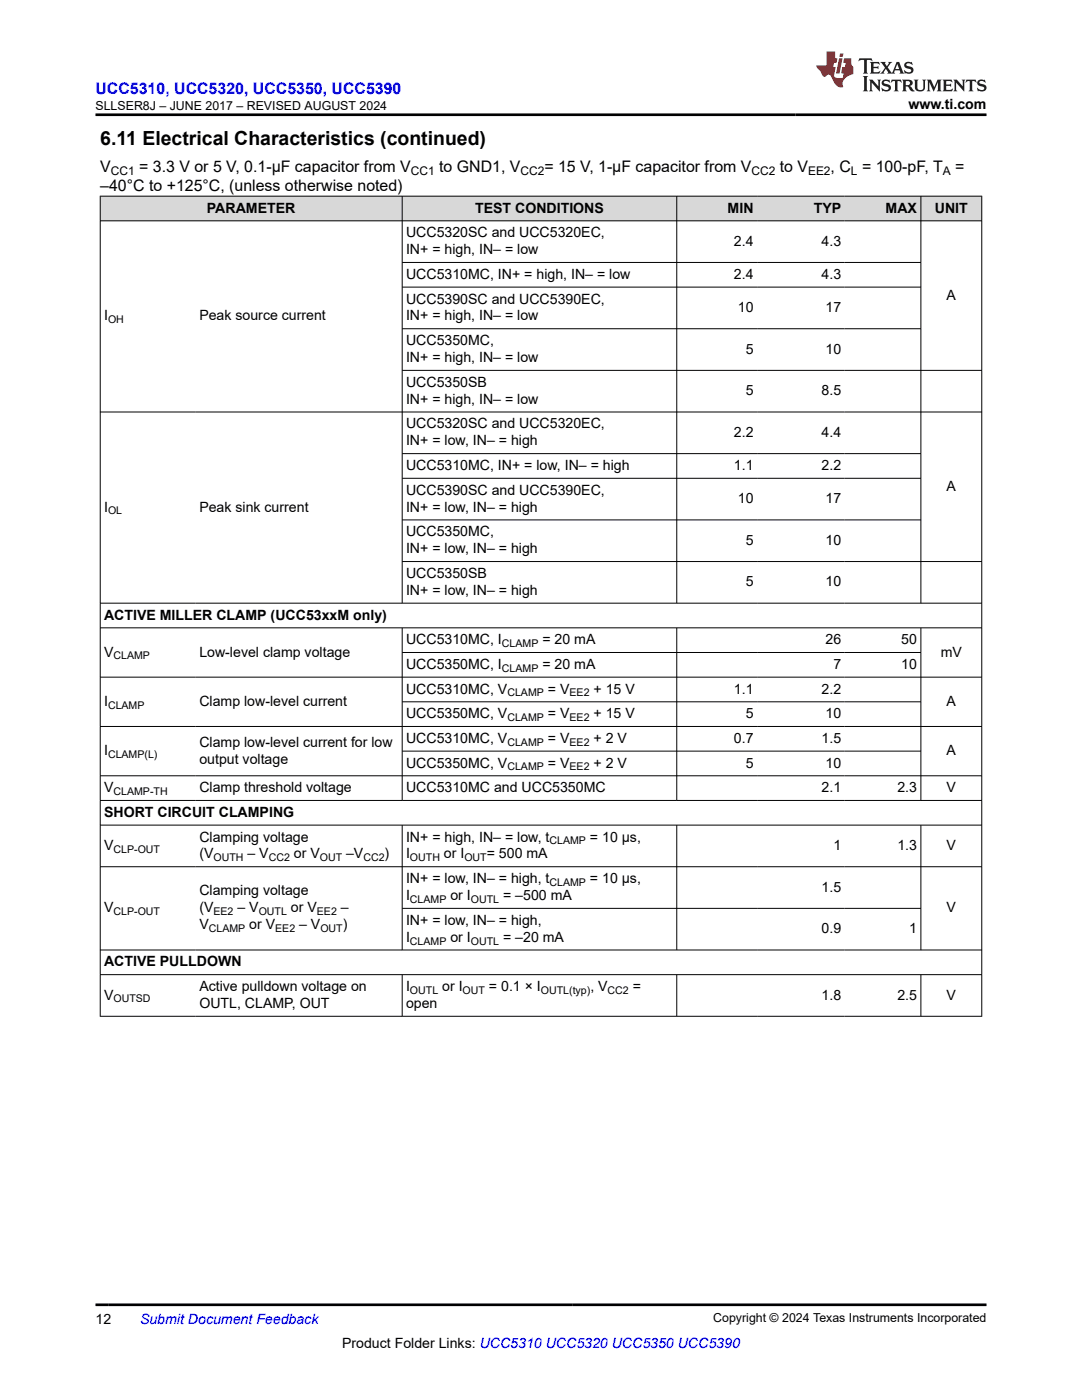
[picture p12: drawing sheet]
<svg xmlns="http://www.w3.org/2000/svg" width="216mm" height="279mm" viewBox="0 0 216 279" stroke-linecap="round" stroke-linejoin="round" font-family="sans-serif">
<defs><g id="words">
<text font-size="3.9" x="20" y="28.8">6.11 Electrical Characteristics (continued)</text>
<text font-size="3.2" fill="#00f" x="19" y="18.7">UCC5310, UCC5320, UCC5350, UCC5390</text>
<g font-size="3.2">
<text x="20" y="34.3">V</text>
<text x="27.8" y="34.3">= 3.3 V or 5 V, 0.1-µF capacitor from V</text>
<text x="87.6" y="34.3">to GND1, V</text>
<text x="108.6" y="34.3">= 15 V, 1-µF capacitor from V</text>
<text x="155.6" y="34.3">to V</text>
<text x="165.7" y="34.3">, C = 100-pF, T</text>
<text x="190.6" y="34.3">=</text>
<text x="20" y="38.1">–40°C to +125°C, (unless otherwise noted)</text>
</g>
<g font-size="2.8">
<text x="181.3" y="21.8">www.ti.com</text>
<text x="41.3" y="42.4">PARAMETER</text>
<text x="81" y="47.3">UCC5320SC and UCC5320EC,</text>
<text x="94.8" y="42.4">TEST CONDITIONS</text>
<text x="145.2" y="42.4">MIN</text>
<text x="162.4" y="42.4">TYP</text>
<text x="176.7" y="42.4">MAX</text>
<text x="186.5" y="42.4">UNIT</text>
<text x="81" y="50.7">IN+ = high, IN– = low</text>
<text x="146.4" y="49">2.4</text>
<text x="163.9" y="49">4.3</text>
<text x="81" y="55.7">UCC5310MC, IN+ = high, IN– = low</text>
<text x="146.4" y="55.7">2.4</text>
<text x="163.9" y="55.7">4.3</text>
<text x="188.9" y="59.8">A</text>
<text x="20.8" y="64">I</text>
<text x="39.8" y="64">Peak source current</text>
<text x="81" y="60.6">UCC5390SC and UCC5390EC,</text>
<text x="81" y="64">IN+ = high, IN– = low</text>
<text x="147.2" y="62.3">10</text>
<text x="164.7" y="62.3">17</text>
<text x="81" y="68.9">UCC5350MC,</text>
<text x="148.8" y="70.6">5</text>
<text x="164.7" y="70.6">10</text>
<text x="81" y="72.3">IN+ = high, IN– = low</text>
<text x="81" y="77.2">UCC5350SB</text>
<text x="81" y="80.6">IN+ = high, IN– = low</text>
<text x="148.8" y="78.9">5</text>
<text x="163.9" y="78.9">8.5</text>
<text x="81" y="85.5">UCC5320SC and UCC5320EC,</text>
<text x="81" y="88.9">IN+ = low, IN– = high</text>
<text x="146.4" y="87.2">2.2</text>
<text x="163.9" y="87.2">4.4</text>
<text x="81" y="93.8">UCC5310MC, IN+ = low, IN– = high</text>
<text x="146.4" y="93.8">1.1</text>
<text x="163.9" y="93.8">2.2</text>
<text x="81" y="98.7">UCC5390SC and UCC5390EC,</text>
<text x="147.2" y="100.4">10</text>
<text x="164.7" y="100.4">17</text>
<text x="188.9" y="98">A</text>
<text x="20.8" y="102.1">I</text>
<text x="39.8" y="102.1">Peak sink current</text>
<text x="81" y="102.1">IN+ = low, IN– = high</text>
<text x="81" y="107">UCC5350MC,</text>
<text x="81" y="110.4">IN+ = low, IN– = high</text>
<text x="148.8" y="108.7">5</text>
<text x="164.7" y="108.7">10</text>
<text x="81" y="115.3">UCC5350SB</text>
<text x="81" y="118.7">IN+ = low, IN– = high</text>
<text x="148.8" y="117">5</text>
<text x="164.7" y="117">10</text>
<text x="20.8" y="123.7">ACTIVE MILLER CLAMP (UCC53xxM only)</text>
<text x="20.8" y="131">V</text>
<text x="39.8" y="131">Low-level clamp voltage</text>
<text x="81" y="128.6">UCC5310MC, I</text>
<text x="108.2" y="128.6">= 20 mA</text>
<text x="164.7" y="128.6">26</text>
<text x="179.8" y="128.6">50</text>
<text x="187.7" y="131">mV</text>
<text x="81" y="133.5">UCC5350MC, I</text>
<text x="108.2" y="133.5">= 20 mA</text>
<text x="166.3" y="133.5">7</text>
<text x="179.8" y="133.5">10</text>
<text x="20.8" y="140.9">I</text>
<text x="39.8" y="140.9">Clamp low-level current</text>
<text x="81" y="138.4">UCC5310MC, V</text>
<text x="81" y="143.3">UCC5350MC, V</text>
<text x="109.3" y="138.4">= V</text>
<text x="109.3" y="143.3">= V</text>
<text x="118.4" y="138.4">+ 15 V</text>
<text x="118.4" y="143.3">+ 15 V</text>
<text x="146.4" y="138.4">1.1</text>
<text x="148.8" y="143.3">5</text>
<text x="163.9" y="138.4">2.2</text>
<text x="164.7" y="143.3">10</text>
<text x="188.9" y="140.9">A</text>
<text x="39.8" y="149">Clamp low-level current for low</text>
<text x="81" y="148.3">UCC5310MC, V</text>
<text x="109.3" y="148.3">= V</text>
<text x="118.4" y="148.3">+ 2 V</text>
<text x="146.4" y="148.3">0.7</text>
<text x="163.9" y="148.3">1.5</text>
<text x="20.8" y="150.7">I</text>
<text x="39.8" y="152.4">output voltage</text>
<text x="81" y="153.2">UCC5350MC, V</text>
<text x="109.3" y="153.2">= V</text>
<text x="118.4" y="153.2">+ 2 V</text>
<text x="148.8" y="153.2">5</text>
<text x="164.7" y="153.2">10</text>
<text x="188.9" y="150.7">A</text>
<text x="20.8" y="158.1">V</text>
<text x="39.8" y="158.1">Clamp threshold voltage</text>
<text x="81" y="158.1">UCC5310MC and UCC5350MC</text>
<text x="163.9" y="158.1">2.1</text>
<text x="179.1" y="158.1">2.3</text>
<text x="188.9" y="158.1">V</text>
<text x="20.8" y="163">SHORT CIRCUIT CLAMPING</text>
<text x="39.8" y="167.9">Clamping voltage</text>
<text x="81" y="167.9">IN+ = high, IN– = low, t</text>
<text x="117.7" y="167.9">= 10 µs,</text>
<text x="20.8" y="169.6">V</text>
<text x="39.8" y="171.3">(V</text>
<text x="49.4" y="171.3">– V</text>
<text x="58.6" y="171.3">or V</text>
<text x="69.1" y="171.3">–V</text>
<text x="76.7" y="171.3">)</text>
<text x="81" y="171.3">I</text>
<text x="88.6" y="171.3">or I</text>
<text x="97.1" y="171.3">= 500 mA</text>
<text x="166.3" y="169.6">1</text>
<text x="179.1" y="169.6">1.3</text>
<text x="188.9" y="169.6">V</text>
<text x="39.8" y="178.7">Clamping voltage</text>
<text x="81" y="176.2">IN+ = low, IN– = high, t</text>
<text x="81" y="179.6">I</text>
<text x="89.9" y="179.6">or I</text>
<text x="100.4" y="179.6">= –500 mA</text>
<text x="117.7" y="176.2">= 10 µs,</text>
<text x="163.9" y="177.9">1.5</text>
<text x="20.8" y="182.1">V</text>
<text x="39.8" y="182.1">(V</text>
<text x="39.8" y="185.5">V</text>
<text x="47.4" y="182.1">– V</text>
<text x="49.7" y="185.5">or V</text>
<text x="58.1" y="182.1">or V</text>
<text x="59.7" y="185.5">– V</text>
<text x="68" y="182.1">–</text>
<text x="68.4" y="185.5">)</text>
<text x="81" y="184.6">IN+ = low, IN– = high,</text>
<text x="188.9" y="182.1">V</text>
<text x="81" y="187.9">I</text>
<text x="89.9" y="187.9">or I</text>
<text x="100.4" y="187.9">= –20 mA</text>
<text x="163.9" y="186.3">0.9</text>
<text x="181.4" y="186.3">1</text>
<text x="20.8" y="192.9">ACTIVE PULLDOWN</text>
<text x="39.8" y="197.8">Active pulldown voltage on</text>
<text x="81" y="197.8">I</text>
<text x="88.2" y="197.8">or I</text>
<text x="97.6" y="197.8">= 0.1 × I</text>
<text x="117.8" y="197.8">, V</text>
<text x="126.3" y="197.8">=</text>
<text x="20.8" y="199.5">V</text>
<text x="39.8" y="201.2">OUTL, CLAMP, OUT</text>
<text x="81" y="201.2">open</text>
<text x="163.9" y="199.5">1.8</text>
<text x="179.1" y="199.5">2.5</text>
<text x="188.9" y="199.5">V</text>
<text x="19" y="264.2">12</text>
<text x="68.3" y="269">Product Folder Links: UCC5310 UCC5320 UCC5350 UCC5390</text>
</g>
<text font-size="2.8" fill="#00f" x="27.9" y="264.2">Submit Document Feedback</text>
<g font-size="2.5">
<text x="19.1" y="21.9">SLLSER8J – JUNE 2017 – REVISED AUGUST 2024</text>
<text x="142.3" y="263.9">Copyright © 2024 Texas Instruments Incorporated</text>
</g>
<g font-size="2.4">
<text x="22.1" y="34.9">CC1</text>
<text x="82" y="34.9">CC1</text>
<text x="103.9" y="34.9">CC2</text>
<text x="149.9" y="34.9">CC2</text>
<text x="161.2" y="34.9">EE2</text>
<text x="169.8" y="34.9">L</text>
<text x="188.2" y="34.9">A</text>
</g>
<g font-size="2.1">
<text x="21.6" y="64.5">OH</text>
<text x="21.6" y="102.7">OL</text>
<text x="22.6" y="131.6">CLAMP</text>
<text x="100.2" y="129.1">CLAMP</text>
<text x="100.2" y="134.1">CLAMP</text>
<text x="21.6" y="141.4">CLAMP</text>
<text x="101.3" y="139">CLAMP</text>
<text x="101.3" y="143.9">CLAMP</text>
<text x="113.6" y="139">EE2</text>
<text x="113.6" y="143.9">EE2</text>
<text x="101.3" y="148.8">CLAMP</text>
<text x="113.6" y="148.8">EE2</text>
<text x="21.6" y="151.3">CLAMP(L)</text>
<text x="101.3" y="153.7">CLAMP</text>
<text x="113.6" y="153.7">EE2</text>
<text x="22.6" y="158.7">CLAMP-TH</text>
<text x="22.6" y="170.2">CLP-OUT</text>
<text x="42.6" y="171.9">OUTH</text>
<text x="53.6" y="171.9">CC2</text>
<text x="63.8" y="171.9">OUT</text>
<text x="72.5" y="171.9">CC2</text>
<text x="81.8" y="171.9">OUTH</text>
<text x="92.7" y="171.9">OUT</text>
<text x="109.6" y="168.5">CLAMP</text>
<text x="109.6" y="176.8">CLAMP</text>
<text x="22.6" y="182.7">CLP-OUT</text>
<text x="42.6" y="182.7">EE2</text>
<text x="51.6" y="182.7">OUTL</text>
<text x="63.2" y="182.7">EE2</text>
<text x="81.8" y="180.2">CLAMP</text>
<text x="94" y="180.2">OUTL</text>
<text x="41.7" y="186">CLAMP</text>
<text x="54.9" y="186">EE2</text>
<text x="63.9" y="186">OUT</text>
<text x="81.8" y="188.5">CLAMP</text>
<text x="94" y="188.5">OUTL</text>
<text x="22.6" y="200">OUTSD</text>
<text x="81.8" y="198.4">OUTL</text>
<text x="92.3" y="198.4">OUT</text>
<text x="107.9" y="198.4">OUTL(typ)</text>
<text x="121.2" y="198.4">CC2</text>
</g>
</g></defs>
<g fill="#d8d8d8">
<path d="M20 39.1h175.9v5h-175.9z" fill-rule="evenodd"/>
<path d="M20.1 39.2h60.1v4.8h-60.1z" fill-rule="evenodd"/>
<path d="M80.3 39.2h54.7v4.8h-54.7z" fill-rule="evenodd"/>
<path d="M135.1 39.2h16v4.8h-16z" fill-rule="evenodd"/>
<path d="M151.1 39.2h17.5v4.8h-17.5z" fill-rule="evenodd"/>
<path d="M168.6 39.2h15.1v4.8h-15.1z" fill-rule="evenodd"/>
<path d="M183.8 39.2h12v4.8h-12z" fill-rule="evenodd"/>
</g>
<g fill="none" stroke="#000" stroke-width=".2">
<path d="M19.9 39.1h176.1M20 39.1v163.8M80.3 39.1v81.3M135 39.1v81.3M183.8 39.1v81.3M195.9 39.1v163.8M19.9 44.1h176.1M80.3 52.4h103.5M80.3 57.3h103.5M80.3 73.9h115.7M80.3 65.6h103.5M19.9 82.2h176.1"/>
<path d="M80.3 90.5h103.5M80.3 95.5h103.5M80.3 112.1h115.7M80.3 103.8h103.5M19.9 125.3h176.1M19.9 135.1h176.1M80.3 125.3v34.5M80.3 130.2h103.5M135 125.3v34.5M183.8 125.3v34.5M196 120.4h-176.1M19.9 145h176.1"/>
<path d="M19.9 154.8h176.1M19.9 159.7h176.1M80.3 140.1h103.5M80.3 149.9h103.5M19.9 164.7h176.1M19.9 173h176.1M80.3 164.7v25M135 164.7v25M183.8 164.7v25M19.9 189.6h176.1M19.9 194.5h176.1M80.3 194.5v8.4"/>
<path d="M80.3 181.3h103.5M135 194.5v8.4M183.8 194.5v8.4M19.9 202.8h176.1"/>
</g>
<path d="M171.5 11.6l-.2 .6 .5-.2h.6v.1v2.2l-.2 .4h1l-.2-.4v-2.2v-.1h.5l.5 .2-.1-.6zM173.6 12.4l.2 .3v1.6l-.2 .4h1.9l.1-.6a1.08 1.08 0 0 1-1.3 .2v-.7h.6l.4 .2v-.7l-.4 .2h-.6v-.5l.2-.2a1 1 0 0 1 1 .3l-.1-.5zM175.7 12.4l.9 1.1-1 1.2h.9l-.2-.2 .5-.8 .4 .8-.2 .2h1.6l-.2-.2 .2-.5h.9l.1 .5-.1 .2h.9l-.2-.4-.8-1.9h-.5l-.9 2.1-.9-1.1 .9-1h-.8l.2 .2-.4 .6-.4-.6 .2-.2zM179 12.8l.4 1h-.7zM180.7 12.5a.65 .65 0 0 0-.2 .7 .65 .65 0 0 0 .6 .5l.6 .1 .1 .3a.79 .79 0 0 1-.7 .4 .79 .79 0 0 1-.7-.5l.1 .7 .2-.1a.93 .93 0 0 0 1.1 0 .93 .93 0 0 0 .4-.9 1.46 1.46 0 0 0-1.2-.6l-.1-.3a1.09 1.09 0 0 1 1.2 .2l-.2-.6-.1 .1-.5-.2zM172.2 15.2l.2 .4v2.2l-.2 .4h1l-.2-.4v-2.2l.2-.4zM173.4 15.9l.2 .4v1.5l-.2 .4h.8l-.3-.4 .1-1.3 1.6 1.8v-2l.2-.4h-.7l.1 .2 .1 1.1-1.2-1.3zM176.2 16a.65 .65 0 0 0-.2 .8 .65 .65 0 0 0 .6 .4l.6 .2 .1 .2a.79 .79 0 0 1-.7 .4 .79 .79 0 0 1-.7-.5l.1 .7 .2-.1a.93 .93 0 0 0 1.1 .1 .93 .93 0 0 0 .4-1 1.46 1.46 0 0 0-1.2-.5l-.1-.4a1.09 1.09 0 0 1 1.2 .2l-.1-.6-.2 .1-.5-.1zM177.9 15.9l-.1 .6a.63 .63 0 0 1 .8-.3v1.6l-.3 .4h1l-.2-.4v-1.6a.66 .66 0 0 1 .8 .3l-.1-.6zM180 15.9l.2 .4v1.5l-.2 .4h1l-.2-.2-.1-.7h.5l.1 .2a.79 .79 0 0 0 1.2 .6l-1-.9a.61 .61 0 0 0 .6-.6 .61 .61 0 0 0-.5-.7zM180.8 16.2h.1a.47 .47 0 0 1 .5 .1 .47 .47 0 0 1 .1 .5l-.1 .1-.7 .1zM182.3 15.9l.2 .2a2.27 2.27 0 0 0 .4 2 1.04 1.04 0 0 0 1.7-.7v-1.3l.2-.2h-.8l.2 .4v1.1a.6 .6 0 0 1-.6 .6 .6 .6 0 0 1-.6-.6v-1.1l.3-.4zM184.9 15.9l.2 .4v1.5l-.2 .4h.8l-.3-.4v-1.4l.9 1.9 .9-1.9v1.4l-.3 .4h1l-.2-.4v-1.5l.2-.4h-.8l-.7 1.5-.6-1.5zM188.1 15.9l.2 .4v1.5l-.2 .4h1.9l.1-.6a1.09 1.09 0 0 1-1.3 .2v-.7h.6l.4 .2v-.6l-.4 .2h-.6v-.6l.2-.1a1.01 1.01 0 0 1 1 .3l-.1-.6zM190.2 15.9l.3 .4v1.5l-.3 .4h.8l-.2-.4v-1.3l1.6 1.8v-2l.2-.4h-.7l.2 .2v1.1l-1.2-1.3zM192.8 15.9l-.1 .6a.63 .63 0 0 1 .8-.3v1.6l-.3 .4h1l-.2-.4v-1.6a.66 .66 0 0 1 .8 .3l-.1-.6zM195.2 16a.65 .65 0 0 0-.2 .8 .65 .65 0 0 0 .6 .4l.6 .2 .2 .2a.79 .79 0 0 1-.7 .4 .79 .79 0 0 1-.7-.5l.1 .7 .2-.1a.93 .93 0 0 0 1 .1 .93 .93 0 0 0 .5-1 1.46 1.46 0 0 0-1.3-.5v-.4a1.09 1.09 0 0 1 1.2 .2l-.2-.6-.2 .1-.5-.1z" fill="#231f20"/>
<path d="M164.9 10.3v2.7h-2l.1 .4 .8 1a.95 .95 0 0 0 1 .9 .59 .59 0 0 1 .5-.4 .59 .59 0 0 1 .5 .3l.4 .8a1.59 1.59 0 0 0 2.1 1.4 1.61 1.61 0 0 1 1-2.3l1-.3-.1-1.5a1.59 1.59 0 0 1-.3-1.7h-1.5l-.2 .9h.6l-.2 .9h-.5l-.2 .9v.3l.4 .1-.1 .9h-.7a.73 .73 0 0 1-1-.7l.3-1.5h-.5l.1-.9h.5l.2-.9h-.5v-1.3zM167.4 11.6l-.6 3.1h.7l.6-3.1zM167.6 10.7l-.1 .6h.7l.1-.6z" fill="#ed1c24"/>
<path d="M19 22.9h177.8M19 260.4h177.8" fill="none" stroke="#000" stroke-width=".53"/>
<use href="#words"/>
</svg>
